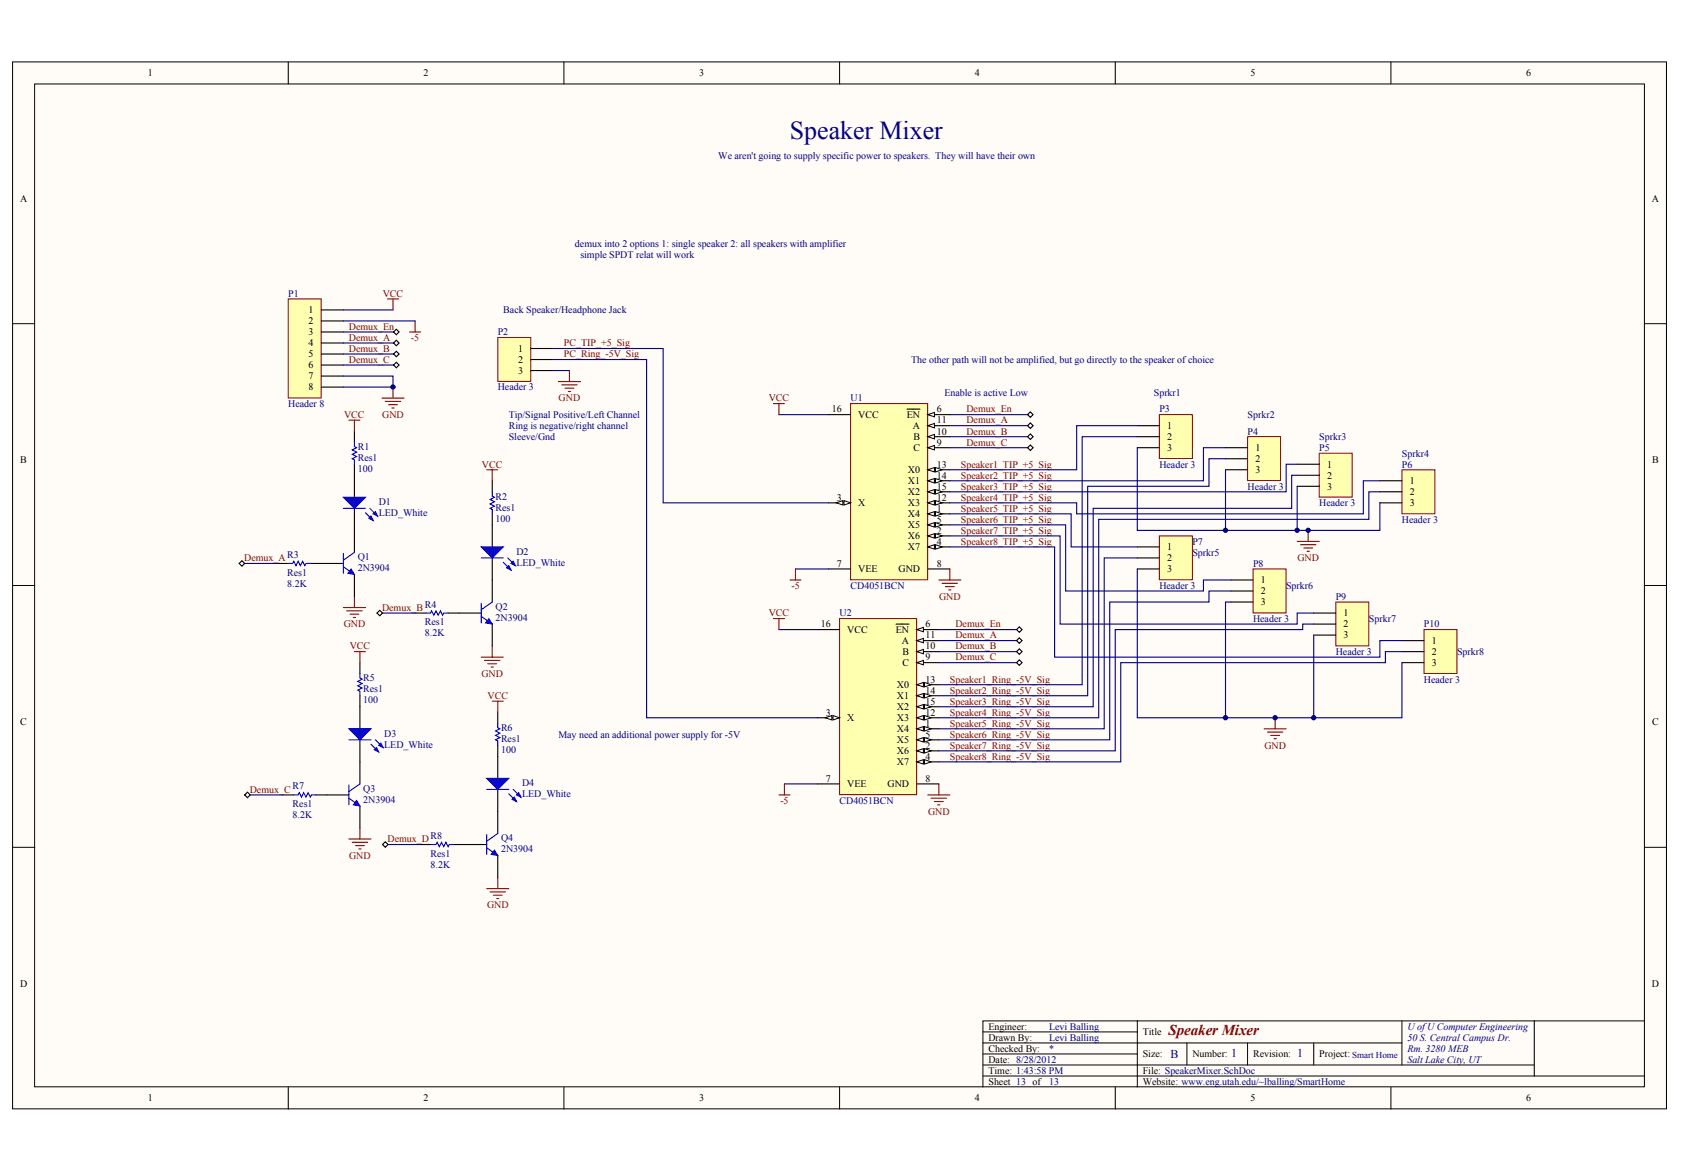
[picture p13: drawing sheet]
<svg xmlns="http://www.w3.org/2000/svg" width="248mm" height="173mm" viewBox="0 0 248 173" stroke-linecap="round" stroke-linejoin="round" font-family="sans-serif">
<defs><g id="words">
<text font-size="3.8" fill="#000080" x="116.3" y="20.5">Speaker Mixer</text>
<text font-size="2.2" fill="#800000" x="172" y="152.4">Speaker Mixer</text>
<g font-size="1.8" fill="#000080">
<text x="172.3" y="155.8">B</text>
<text x="181.2" y="155.6">1</text>
<text x="190.9" y="155.6">1</text>
</g>
<g font-size="1.5">
<text x="21.8" y="11.2">1</text>
<text x="62.4" y="11.2">2</text>
<text x="102.9" y="11.2">3</text>
<text x="143.5" y="11.2">4</text>
<text x="184.1" y="11.2">5</text>
<text x="224.6" y="11.2">6</text>
<text x="2.9" y="29.7">A</text>
<text x="243.1" y="29.7">A</text>
<text x="45.4" y="46.1">1</text>
<text x="45.4" y="47.8">2</text>
<text x="45.4" y="49.4">3</text>
<text x="45.4" y="51">4</text>
<text x="45.4" y="52.6">5</text>
<text x="76.3" y="51.8">1</text>
<text x="76.3" y="53.4">2</text>
<text x="45.4" y="54.3">6</text>
<text x="45.4" y="55.9">7</text>
<text x="45.4" y="57.5">8</text>
<text x="76.3" y="55.1">3</text>
<text x="122.4" y="60.7">16</text>
<text x="126.3" y="61.6">VCC</text>
<text x="133.5" y="61.6">EN</text>
<text x="134.4" y="63.2">A</text>
<text x="134.4" y="64.8">B</text>
<text x="137.9" y="60.7">6</text>
<text x="137.9" y="65.6">9</text>
<text x="137.9" y="64">10</text>
<text x="137.9" y="62.4">11</text>
<text x="171.8" y="63.2">1</text>
<text x="171.8" y="64.8">2</text>
<text x="3" y="68.2">B</text>
<text x="133.6" y="69.7">X0</text>
<text x="133.6" y="71.3">X1</text>
<text x="134.4" y="66.4">C</text>
<text x="137.9" y="68.9">13</text>
<text x="137.9" y="70.5">14</text>
<text x="171.8" y="66.4">3</text>
<text x="184.8" y="66.4">1</text>
<text x="184.8" y="68">2</text>
<text x="184.8" y="69.7">3</text>
<text x="195.3" y="68.9">1</text>
<text x="195.3" y="70.5">2</text>
<text x="207.5" y="71.3">1</text>
<text x="243.2" y="68.2">B</text>
<text x="123.2" y="73.7">3</text>
<text x="126.3" y="74.5">X</text>
<text x="133.6" y="76.1">X4</text>
<text x="133.6" y="77.8">X5</text>
<text x="133.6" y="74.5">X3</text>
<text x="133.6" y="72.9">X2</text>
<text x="137.9" y="75.4">1</text>
<text x="137.9" y="77">5</text>
<text x="137.9" y="73.7">12</text>
<text x="137.9" y="72.1">15</text>
<text x="195.3" y="72.1">3</text>
<text x="207.5" y="72.9">2</text>
<text x="207.5" y="74.5">3</text>
<text x="123.2" y="83.4">7</text>
<text x="133.6" y="79.4">X6</text>
<text x="133.6" y="81">X7</text>
<text x="137.9" y="78.6">2</text>
<text x="137.9" y="80.2">4</text>
<text x="137.9" y="83.4">8</text>
<text x="171.8" y="81">1</text>
<text x="171.8" y="82.6">2</text>
<text x="126.3" y="84.3">VEE</text>
<text x="132.2" y="84.3">GND</text>
<text x="171.8" y="84.3">3</text>
<text x="185.6" y="85.9">1</text>
<text x="185.6" y="87.5">2</text>
<text x="185.6" y="89.1">3</text>
<text x="120.8" y="92.4">16</text>
<text x="124.7" y="93.2">VCC</text>
<text x="131.8" y="93.2">EN</text>
<text x="132.7" y="94.8">A</text>
<text x="136.2" y="92.4">6</text>
<text x="136.2" y="95.6">10</text>
<text x="136.2" y="94">11</text>
<text x="197.7" y="90.8">1</text>
<text x="197.7" y="92.4">2</text>
<text x="197.7" y="94">3</text>
<text x="210.7" y="94.8">1</text>
<text x="132" y="101.3">X0</text>
<text x="132.8" y="98.1">C</text>
<text x="132.8" y="96.4">B</text>
<text x="136.2" y="100.5">13</text>
<text x="136.2" y="97.2">9</text>
<text x="210.7" y="96.4">2</text>
<text x="210.7" y="98.1">3</text>
<text x="3" y="106.8">C</text>
<text x="121.5" y="105.4">3</text>
<text x="124.7" y="106.2">X</text>
<text x="132" y="107.8">X4</text>
<text x="132" y="106.2">X3</text>
<text x="132" y="104.5">X2</text>
<text x="132" y="102.9">X1</text>
<text x="136.2" y="107">1</text>
<text x="136.2" y="105.4">12</text>
<text x="136.2" y="103.7">15</text>
<text x="136.2" y="102.1">14</text>
<text x="243.2" y="106.8">C</text>
<text x="132" y="111">X6</text>
<text x="132" y="112.7">X7</text>
<text x="132" y="109.4">X5</text>
<text x="136.2" y="110.2">2</text>
<text x="136.2" y="111.9">4</text>
<text x="136.2" y="108.6">5</text>
<text x="121.5" y="115.1">7</text>
<text x="124.7" y="115.9">VEE</text>
<text x="130.6" y="115.9">GND</text>
<text x="136.2" y="115.1">8</text>
<text x="2.9" y="145.3">D</text>
<text x="243.1" y="145.3">D</text>
<text x="145.5" y="151.6">Engineer:</text>
<text x="145.5" y="153.2">Drawn By:</text>
<text x="145.5" y="154.9">Checked By:</text>
<text x="168.2" y="152.4">Title</text>
<text x="168.2" y="155.7">Size:</text>
<text x="175.5" y="155.7">Number:</text>
<text x="184.4" y="155.7">Revision:</text>
<text x="194.2" y="155.7">Project: Smart Home</text>
<text x="145.5" y="156.5">Date: 8/28/2012</text>
<text x="145.5" y="159.7">Sheet 13 of</text>
<text x="145.5" y="158.1">Time: 1:43:58 PM</text>
<text x="168.2" y="158.1">File: SpeakerMixer.SchDoc</text>
<text x="168.2" y="159.7">Website: www.eng.utah.edu/~lballing/SmartHome</text>
<text x="21.8" y="162.2">1</text>
<text x="62.4" y="162.2">2</text>
<text x="102.9" y="162.2">3</text>
<text x="143.5" y="162.2">4</text>
<text x="184.1" y="162.2">5</text>
<text x="224.6" y="162.2">6</text>
</g>
<g font-size="1.5" fill="#000080">
<text x="105.7" y="23.4">We aren't going to supply specific power to speakers. They will have their own</text>
<text x="84.6" y="36.4">demux into 2 options 1: single speaker 2: all speakers with amplifier</text>
<text x="85.4" y="38">simple SPDT relat will work</text>
<text x="42.4" y="43.7">P1</text>
<text x="74.1" y="46.1">Back Speaker/Headphone Jack</text>
<text x="73.3" y="49.4">P2</text>
<text x="134.1" y="53.4">The other path will not be amplified, but go directly to the speaker of choice</text>
<text x="42.4" y="59.9">Header 8</text>
<text x="73.3" y="57.5">Header 3</text>
<text x="125.2" y="59.1">U1</text>
<text x="139" y="58.3">Enable is active Low</text>
<text x="169.8" y="58.3">Sprkr1</text>
<text x="74.9" y="61.6">Tip/Signal Positive/Left Channel</text>
<text x="74.9" y="63.2">Ring is negative/right channel</text>
<text x="74.9" y="64.8">Sleeve/Gnd</text>
<text x="170.6" y="60.7">P3</text>
<text x="183.6" y="64">P4</text>
<text x="183.6" y="61.6">Sprkr2</text>
<text x="194.2" y="64.8">Sprkr3</text>
<text x="52.6" y="69.5">100</text>
<text x="52.6" y="66.3">R1</text>
<text x="52.6" y="67.9">Res1</text>
<text x="170.6" y="68.9">Header 3</text>
<text x="194.2" y="66.4">P5</text>
<text x="206.3" y="68.9">P6</text>
<text x="206.3" y="67.2">Sprkr4</text>
<text x="55.7" y="74.4">D1</text>
<text x="55.7" y="76">LED_White</text>
<text x="72.9" y="76.8">100</text>
<text x="72.9" y="73.6">R2</text>
<text x="72.9" y="75.2">Res1</text>
<text x="183.6" y="72.1">Header 3</text>
<text x="194.2" y="74.5">Header 3</text>
<text x="206.3" y="77">Header 3</text>
<text x="42.3" y="82.2">R3</text>
<text x="52.6" y="82.5">Q1</text>
<text x="76" y="81.7">D2</text>
<text x="76" y="83.3">LED_White</text>
<text x="175.5" y="80.2">P7</text>
<text x="175.5" y="81.8">Sprkr5</text>
<text x="184.4" y="83.4">P8</text>
<text x="42.3" y="86.4">8.2K</text>
<text x="42.3" y="84.8">Res1</text>
<text x="52.6" y="84.1">2N3904</text>
<text x="62.5" y="89.5">R4</text>
<text x="72.9" y="89.8">Q2</text>
<text x="125.2" y="86.7">CD4051BCN</text>
<text x="170.6" y="86.7">Header 3</text>
<text x="189.3" y="86.7">Sprkr6</text>
<text x="196.6" y="88.3">P9</text>
<text x="62.5" y="93.7">8.2K</text>
<text x="62.5" y="92.1">Res1</text>
<text x="72.9" y="91.4">2N3904</text>
<text x="123.6" y="90.8">U2</text>
<text x="184.4" y="91.6">Header 3</text>
<text x="201.5" y="91.6">Sprkr7</text>
<text x="209.6" y="92.4">P10</text>
<text x="53.5" y="100.3">R5</text>
<text x="53.5" y="102">Res1</text>
<text x="196.6" y="96.4">Header 3</text>
<text x="209.6" y="100.5">Header 3</text>
<text x="214.4" y="96.4">Sprkr8</text>
<text x="53.5" y="103.6">100</text>
<text x="73.7" y="107.6">R6</text>
<text x="56.5" y="108.5">D3</text>
<text x="56.5" y="110.1">LED_White</text>
<text x="73.7" y="110.9">100</text>
<text x="73.7" y="109.3">Res1</text>
<text x="82.2" y="108.6">May need an additional power supply for -5V</text>
<text x="43.1" y="116.2">R7</text>
<text x="43.1" y="118.8">Res1</text>
<text x="53.5" y="116.6">Q3</text>
<text x="53.5" y="118.2">2N3904</text>
<text x="76.8" y="115.8">D4</text>
<text x="76.8" y="117.4">LED_White</text>
<text x="123.6" y="118.3">CD4051BCN</text>
<text x="43.1" y="120.5">8.2K</text>
<text x="63.4" y="123.5">R8</text>
<text x="73.7" y="123.9">Q4</text>
<text x="73.7" y="125.5">2N3904</text>
<text x="63.4" y="127.8">8.2K</text>
<text x="63.4" y="126.2">Res1</text>
<text x="154.4" y="153.2">Levi Balling</text>
<text x="154.4" y="151.6">Levi Balling</text>
<text x="154.4" y="154.9">*</text>
<text x="207.1" y="151.6">U of U Computer Engineering</text>
<text x="207.1" y="153.2">50 S. Central Campus Dr.</text>
<text x="207.1" y="154.9">Rm. 3280 MEB</text>
<text x="154.4" y="159.7">13</text>
<text x="207.1" y="156.5">Salt Lake City, UT</text>
</g>
<g font-size="1.5" fill="#800000">
<text x="56.3" y="43.7">VCC</text>
<text x="51.3" y="48.6">Demux_En</text>
<text x="51.3" y="50.2">Demux_A</text>
<text x="51.3" y="51.8">Demux_B</text>
<text x="51.3" y="53.4">Demux_C</text>
<text x="60.5" y="50.2">-5</text>
<text x="83" y="51">PC_TIP_+5_Sig</text>
<text x="83" y="52.6">PC_Ring_-5V_Sig</text>
<text x="82.2" y="59.1">GND</text>
<text x="113.1" y="59.1">VCC</text>
<text x="50.6" y="61.6">VCC</text>
<text x="56.2" y="61.6">GND</text>
<text x="142.2" y="60.7">Demux_En</text>
<text x="142.2" y="62.4">Demux_A</text>
<text x="142.2" y="64">Demux_B</text>
<text x="142.2" y="65.6">Demux_C</text>
<text x="70.9" y="68.9">VCC</text>
<text x="141.4" y="68.9">Speaker1_TIP_+5_Sig</text>
<text x="141.4" y="70.5">Speaker2_TIP_+5_Sig</text>
<text x="141.4" y="72.1">Speaker3_TIP_+5_Sig</text>
<text x="141.4" y="73.7">Speaker4_TIP_+5_Sig</text>
<text x="141.4" y="75.4">Speaker5_TIP_+5_Sig</text>
<text x="141.4" y="77">Speaker6_TIP_+5_Sig</text>
<text x="35.9" y="82.6">Demux_A</text>
<text x="141.4" y="78.6">Speaker7_TIP_+5_Sig</text>
<text x="141.4" y="80.2">Speaker8_TIP_+5_Sig</text>
<text x="191" y="82.6">GND</text>
<text x="56.2" y="89.9">Demux_B</text>
<text x="116.5" y="86.7">-5</text>
<text x="138.2" y="88.3">GND</text>
<text x="50.6" y="92.4">GND</text>
<text x="51.5" y="95.6">VCC</text>
<text x="113.1" y="90.8">VCC</text>
<text x="140.6" y="92.4">Demux_En</text>
<text x="140.6" y="94">Demux_A</text>
<text x="140.6" y="95.6">Demux_B</text>
<text x="70.9" y="99.7">GND</text>
<text x="139.8" y="100.5">Speaker1_Ring_-5V_Sig</text>
<text x="140.6" y="97.2">Demux_C</text>
<text x="71.8" y="102.9">VCC</text>
<text x="139.8" y="102.1">Speaker2_Ring_-5V_Sig</text>
<text x="139.8" y="103.7">Speaker3_Ring_-5V_Sig</text>
<text x="139.8" y="105.4">Speaker4_Ring_-5V_Sig</text>
<text x="139.8" y="107">Speaker5_Ring_-5V_Sig</text>
<text x="139.8" y="108.6">Speaker6_Ring_-5V_Sig</text>
<text x="139.8" y="110.2">Speaker7_Ring_-5V_Sig</text>
<text x="139.8" y="111.9">Speaker8_Ring_-5V_Sig</text>
<text x="186.1" y="110.2">GND</text>
<text x="36.8" y="116.7">Demux_C</text>
<text x="114.9" y="118.3">-5</text>
<text x="136.6" y="120">GND</text>
<text x="57" y="124">Demux_D</text>
<text x="51.4" y="126.5">GND</text>
<text x="71.7" y="133.8">GND</text>
</g>
</g></defs>
<g fill="#fffcf8" stroke="#000" stroke-width=".15">
<path d="M1.9 9.1h243.4v154.2h-243.4z"/>
<path d="M5.1 12.4h236.9v147.6h-236.9z"/>
</g>
<g fill="none" stroke="#000" stroke-width=".15">
<path d="M42.4 9.1v3.3M83 9.1v3.3M123.6 9.1v3.3M164.1 9.1v3.3M204.7 9.1v3.3M1.9 47.7h3.2M242 47.7h3.3M1.9 86.2h3.2M242 86.2h3.3M1.9 124.8h3.2M242 124.8h3.3M144.7 153.6h61.6"/>
<path d="M144.7 158.4h97.3M144.7 156.8h81.1M144.7 151.9h22.7M144.7 155.2h22.7M167.4 150.3h-22.7v9.8M174.7 153.6v3.2M183.6 153.6v3.2M193.4 153.6v3.2M206.3 150.3v6.5M225.8 150.3h-58.4v9.8M242 150.3h-16.2v8.1M42.4 160.1v3.2"/>
<path d="M83 160.1v3.2M123.6 160.1v3.2M164.1 160.1v3.2M204.7 160.1v3.2"/>
</g>
<path d="M73.3 49.7h4.8v6.5h-4.8z" fill="#ffffb0" stroke="#800000" stroke-width=".15"/>
<path d="M78.1 51.3h3.3M78.1 52.9h3.3M78.1 54.6h3.3" fill="none" stroke="#000" stroke-width=".16"/>
<path d="M125.2 59.4h11.3v26h-11.3z" fill="#ffffb0" stroke="#800000" stroke-width=".15"/>
<path d="M136.6 78.9h3.2" fill="none" stroke="#000" stroke-width=".16"/>
<g fill="#fffcf8" stroke="#000" stroke-width=".15">
<path d="M136.6 78.9l.9-.3v.6z"/>
<path d="M137.7 78.6l1 .3-1 .3z"/>
</g>
<path d="M136.6 75.7h3.2" fill="none" stroke="#000" stroke-width=".16"/>
<g fill="#fffcf8" stroke="#000" stroke-width=".15">
<path d="M136.6 75.7l.9-.4v.7z"/>
<path d="M137.7 75.3l1 .4-1 .3z"/>
</g>
<path d="M121.9 74h3.3" fill="none" stroke="#000" stroke-width=".16"/>
<g fill="#fffcf8" stroke="#000" stroke-width=".15">
<path d="M124.2 73.7l1 .3-1 .4z"/>
<path d="M123.1 74l1-.3v.7z"/>
</g>
<path d="M136.6 80.5h3.2" fill="none" stroke="#000" stroke-width=".16"/>
<g fill="#fffcf8" stroke="#000" stroke-width=".15">
<path d="M136.6 80.5l.9-.3v.7z"/>
<path d="M137.7 80.2l1 .3-1 .4z"/>
</g>
<path d="M121.9 61.1h3.3M136.6 77.3h3.2" fill="none" stroke="#000" stroke-width=".16"/>
<g fill="#fffcf8" stroke="#000" stroke-width=".15">
<path d="M136.6 77.3l.9-.3v.6z"/>
<path d="M137.7 77l1 .3-1 .3z"/>
</g>
<path d="M136.6 61.1h3.2" fill="none" stroke="#000" stroke-width=".16"/>
<path d="M136.6 61.1l.9-.4v.7z" fill="#fffcf8" stroke="#000" stroke-width=".15"/>
<path d="M133.5 60.2h1.9M136.6 69.2h3.2" fill="none" stroke="#000" stroke-width=".16"/>
<g fill="#fffcf8" stroke="#000" stroke-width=".15">
<path d="M136.6 69.2l.9-.4v.7z"/>
<path d="M137.7 68.8l1 .4-1 .3z"/>
</g>
<path d="M136.6 74h3.2M121.9 83.8h3.3M136.6 83.8h3.2" fill="none" stroke="#000" stroke-width=".16"/>
<g fill="#fffcf8" stroke="#000" stroke-width=".15">
<path d="M136.6 74l.9-.3v.7z"/>
<path d="M137.7 73.7l1 .3-1 .4z"/>
</g>
<path d="M136.6 65.9h3.2" fill="none" stroke="#000" stroke-width=".16"/>
<path d="M136.6 65.9l.9-.3v.6z" fill="#fffcf8" stroke="#000" stroke-width=".15"/>
<path d="M136.6 64.3h3.2" fill="none" stroke="#000" stroke-width=".16"/>
<path d="M136.6 64.3l.9-.3v.6z" fill="#fffcf8" stroke="#000" stroke-width=".15"/>
<path d="M136.6 62.7h3.2" fill="none" stroke="#000" stroke-width=".16"/>
<path d="M136.6 62.7l.9-.3v.6z" fill="#fffcf8" stroke="#000" stroke-width=".15"/>
<path d="M136.6 72.4h3.2" fill="none" stroke="#000" stroke-width=".16"/>
<g fill="#fffcf8" stroke="#000" stroke-width=".15">
<path d="M136.6 72.4l.9-.3v.6z"/>
<path d="M137.7 72.1l1 .3-1 .3z"/>
</g>
<path d="M136.6 70.8h3.2" fill="none" stroke="#000" stroke-width=".16"/>
<g fill="#fffcf8" stroke="#000" stroke-width=".15">
<path d="M136.6 70.8l.9-.3v.6z"/>
<path d="M137.7 70.5l1 .3-1 .3z"/>
</g>
<path d="M139.8 61.1h11.4M139.8 62.7h11.4M139.8 64.3h11.4M139.8 65.9h11.4" fill="none" stroke="#000080" stroke-width=".16"/>
<path d="M123.6 91.1h11.3v25.9h-11.3z" fill="#ffffb0" stroke="#800000" stroke-width=".15"/>
<path d="M134.9 110.6h3.3" fill="none" stroke="#000" stroke-width=".16"/>
<g fill="#fffcf8" stroke="#000" stroke-width=".15">
<path d="M134.9 110.6l1-.4v.7z"/>
<path d="M136.1 110.2l.9 .4-.9 .3z"/>
</g>
<path d="M134.9 107.3h3.3" fill="none" stroke="#000" stroke-width=".16"/>
<g fill="#fffcf8" stroke="#000" stroke-width=".15">
<path d="M134.9 107.3l1-.3v.6z"/>
<path d="M136.1 107l.9 .3-.9 .3z"/>
</g>
<path d="M120.3 105.7h3.3" fill="none" stroke="#000" stroke-width=".16"/>
<g fill="#fffcf8" stroke="#000" stroke-width=".15">
<path d="M122.6 105.4l1 .3-1 .3z"/>
<path d="M121.5 105.7l.9-.3v.6z"/>
</g>
<path d="M134.9 112.2h3.3" fill="none" stroke="#000" stroke-width=".16"/>
<g fill="#fffcf8" stroke="#000" stroke-width=".15">
<path d="M134.9 112.2l1-.3v.6z"/>
<path d="M136.1 111.9l.9 .3-.9 .3z"/>
</g>
<path d="M120.3 92.7h3.3M134.9 108.9h3.3" fill="none" stroke="#000" stroke-width=".16"/>
<g fill="#fffcf8" stroke="#000" stroke-width=".15">
<path d="M134.9 108.9l1-.3v.7z"/>
<path d="M136.1 108.6l.9 .3-.9 .4z"/>
</g>
<path d="M134.9 92.7h3.3" fill="none" stroke="#000" stroke-width=".16"/>
<path d="M134.9 92.7l1-.3v.6z" fill="#fffcf8" stroke="#000" stroke-width=".15"/>
<path d="M131.9 91.9h1.9M134.9 100.8h3.3" fill="none" stroke="#000" stroke-width=".16"/>
<g fill="#fffcf8" stroke="#000" stroke-width=".15">
<path d="M134.9 100.8l1-.3v.6z"/>
<path d="M136.1 100.5l.9 .3-.9 .3z"/>
</g>
<path d="M120.3 115.4h3.3M134.9 115.4h3.3M134.9 105.7h3.3" fill="none" stroke="#000" stroke-width=".16"/>
<g fill="#fffcf8" stroke="#000" stroke-width=".15">
<path d="M134.9 105.7l1-.3v.6z"/>
<path d="M136.1 105.4l.9 .3-.9 .3z"/>
</g>
<path d="M134.9 97.6h3.3" fill="none" stroke="#000" stroke-width=".16"/>
<path d="M134.9 97.6l1-.4v.7z" fill="#fffcf8" stroke="#000" stroke-width=".15"/>
<path d="M134.9 95.9h3.3" fill="none" stroke="#000" stroke-width=".16"/>
<path d="M134.9 95.9l1-.3v.7z" fill="#fffcf8" stroke="#000" stroke-width=".15"/>
<path d="M134.9 94.3h3.3" fill="none" stroke="#000" stroke-width=".16"/>
<path d="M134.9 94.3l1-.3v.6z" fill="#fffcf8" stroke="#000" stroke-width=".15"/>
<path d="M134.9 104.1h3.3" fill="none" stroke="#000" stroke-width=".16"/>
<g fill="#fffcf8" stroke="#000" stroke-width=".15">
<path d="M134.9 104.1l1-.4v.7z"/>
<path d="M136.1 103.7l.9 .4-.9 .3z"/>
</g>
<path d="M134.9 102.4h3.3" fill="none" stroke="#000" stroke-width=".16"/>
<g fill="#fffcf8" stroke="#000" stroke-width=".15">
<path d="M134.9 102.4l1-.3v.7z"/>
<path d="M136.1 102.1l.9 .3-.9 .4z"/>
</g>
<path d="M81.4 51.3h16.2v22.7h24.3M81.4 52.9h13.8v52.8h25.1M81.4 54.6h2.4M114.6 61.1h7.3M114.6 92.7h5.7M138.2 92.7h11.3M138.2 94.3h11.3M138.2 95.9h11.3M138.2 97.6h11.3" fill="none" stroke="#000080" stroke-width=".16"/>
<path d="M82.2 56.2h3.2M82.7 56.7h2.2M83.2 57.2h1.3M83.6 57.6h.4M83.8 54.6v1.6M113.8 59.4h1.7M114.6 59.4v1.7M113.8 91.1h1.7M114.6 91.1v1.6" fill="none" stroke="#800000" stroke-width=".16"/>
<path d="M170.6 61.1h4.9v6.4h-4.9z" fill="#ffffb0" stroke="#800000" stroke-width=".15"/>
<path d="M167.4 62.7h3.2M167.4 64.3h3.2M167.4 65.9h3.2" fill="none" stroke="#000" stroke-width=".16"/>
<path d="M138.2 85.4h3.2M138.7 85.9h2.2M139.2 86.4h1.3M139.6 86.9h.4M139.8 83.8v1.6M136.6 117h3.2M137 117.5h2.3M137.5 118h1.3M138 118.5h.3M138.2 115.4v1.6" fill="none" stroke="#800000" stroke-width=".16"/>
<path d="M183.6 64.3h4.9v6.5h-4.9z" fill="#ffffb0" stroke="#800000" stroke-width=".15"/>
<path d="M180.4 65.9h3.2M180.4 67.5h3.2M180.4 69.2h3.2" fill="none" stroke="#000" stroke-width=".16"/>
<path d="M194.2 66.7h4.8v6.5h-4.8z" fill="#ffffb0" stroke="#800000" stroke-width=".15"/>
<path d="M190.9 68.4h3.3M190.9 70h3.3M190.9 71.6h3.3" fill="none" stroke="#000" stroke-width=".16"/>
<path d="M206.3 69.2h4.9v6.4h-4.9z" fill="#ffffb0" stroke="#800000" stroke-width=".15"/>
<path d="M203.1 70.8h3.2M203.1 72.4h3.2M203.1 74h3.2" fill="none" stroke="#000" stroke-width=".16"/>
<path d="M170.6 78.9h4.9v6.5h-4.9z" fill="#ffffb0" stroke="#800000" stroke-width=".15"/>
<path d="M167.4 80.5h3.2M167.4 82.2h3.2M167.4 83.8h3.2" fill="none" stroke="#000" stroke-width=".16"/>
<path d="M184.4 83.8h4.9v6.5h-4.9z" fill="#ffffb0" stroke="#800000" stroke-width=".15"/>
<path d="M181.2 85.4h3.2M181.2 87h3.2M181.2 88.6h3.2" fill="none" stroke="#000" stroke-width=".16"/>
<path d="M196.6 88.6h4.9v6.5h-4.9z" fill="#ffffb0" stroke="#800000" stroke-width=".15"/>
<path d="M193.4 90.3h3.2M193.4 91.9h3.2M193.4 93.5h3.2" fill="none" stroke="#000" stroke-width=".16"/>
<path d="M209.6 92.7h4.8v6.5h-4.8z" fill="#ffffb0" stroke="#800000" stroke-width=".15"/>
<path d="M206.3 94.3h3.3M206.3 95.9h3.3M206.3 97.6h3.3" fill="none" stroke="#000" stroke-width=".16"/>
<g fill="none" stroke="#000080" stroke-width=".16">
<path d="M139.8 75.7h17.9v4.8h9.7M139.8 77.3h17v9.7h20.3v-1.6h4.1M139.8 78.9h16.2v13h34.9v-1.6h2.5M167.4 62.7h-8.9v6.5h-18.7M167.4 64.3h-8.1v36.5h-21.1M167.4 65.9v12.2h13M180.4 67.5h-2.5v4.1h-17.8v30.8h-21.9M180.4 65.9h-3.3v4.9h-37.3M190.9 68.4h-1.6v4h-49.5M190.9 70h-.8v4.8h-29.2v29.3h-22.7M190.9 71.6v6.5M203.1 70.8h-2.4v4.9h-42.2v-1.7h-18.7"/>
<path d="M203.1 72.4h-1.6v4.1h-39.8v29.2h-23.5M139.8 80.5h15.4v16.3h47.9v-2.5h3.2M167.4 82.2h-4.9v25.1h-24.3M167.4 83.8v21.9h38.9v-8.1M181.2 87h-3.3v1.6h-14.6v20.3h-25.1M181.2 88.6h-.8v17.1M193.4 91.9h-1.7v.8h-27.6v17.9h-25.9M193.4 93.5v12.2M206.3 95.9h-2.4v1.7h-38.9v14.6h-26.8"/>
</g>
<path d="M190.9 79.7h3.3M192.5 78.1v1.6M191.4 80.2h2.3M191.9 80.7h1.3M192.4 81.2h.3M186.1 107.3h3.2M186.5 107.8h2.3M187 108.3h1.3M187.5 108.8h.3M187.7 105.7v1.6" fill="none" stroke="#800000" stroke-width=".16"/>
<path d="M42.4 44h4.9v14.6h-4.9z" fill="#ffffb0" stroke="#800000" stroke-width=".15"/>
<g fill="none" stroke="#000" stroke-width=".16">
<path d="M47.3 45.6h3.2M47.3 47.3h3.2M47.3 48.9h3.2M47.3 50.5h3.2M47.3 52.1h3.2M47.3 53.7h3.2M47.3 55.4h3.2M47.3 57h3.2M58.3 48.5l.4 .4-.4 .4-.4-.4zM58.3 50.1l.4 .4-.4 .4-.4-.4zM58.3 51.7l.4 .4-.4 .4-.4-.4zM58.3 53.3l.4 .4-.4 .5-.4-.5z"/>
<path d="M52.2 63.5v1.6M52.2 68.4v4.8M52.2 74.8v6.5M72.4 70.8v1.6M72.4 75.7v4.8M151.2 62.7l.4-.4 .5 .4-.5 .4zM151.2 64.3l.4-.4 .5 .4-.5 .4zM151.6 60.6l.5 .5-.5 .4-.4-.4zM151.6 65.5l.5 .4-.5 .4-.4-.4zM35.6 82.6l.4 .4-.4 .4-.4-.4zM40.8 83h1.6M45.7 83h4.8"/>
<path d="M52.2 84.6v3.2M53 97.6v1.6M55.9 89.9l.4 .4-.4 .4-.4-.4zM61.1 90.3h1.6M66 90.3h4.8M72.4 82.2v6.4M72.4 91.9v3.2M149.6 95.9l.4-.4 .4 .4-.4 .5zM150 92.3l.4 .4-.4 .4-.4-.4zM150 93.9l.4 .4-.4 .4-.4-.4zM150 97.2l.4 .4-.4 .4-.4-.4zM36.4 116.6l.4 .4-.4 .5-.4-.5z"/>
<path d="M41.6 117h1.6M46.5 117h4.9M53 102.4v4.9M53 108.9v6.5M53 118.7v3.2M73.3 104.9v1.6M73.3 109.7v4.9M73.3 116.2v6.5M56.7 123.9l.4 .5-.4 .4-.4-.4zM61.9 124.4h1.6M66.8 124.4h4.8M73.3 126v3.2"/>
</g>
<g fill="none" stroke="#000080" stroke-width=".16">
<path d="M50.5 55.4h7.3v1.6h-7.3M50.5 45.6h7.3M50.5 48.9h7.3M50.5 50.5h7.3M50.5 52.1h7.3M50.5 53.7h7.3M50.5 47.3h10.6M180.4 69.2v8.9h22.7v-4.1M35.9 83h4.9M56.2 90.3h4.9M117.1 83.8h4.8M36.7 117h4.9"/>
<path d="M115.5 115.4h4.8M57 124.4h4.9"/>
</g>
<g fill="none" stroke="#800000" stroke-width=".16">
<path d="M56.2 58.6h3.3M56.7 59.1h2.3M57 44h1.7M57.2 59.6h1.3M57.8 44v1.6M57.8 57v1.6M60.3 48.9h1.6M61.1 47.3v1.6M51.4 61.9h1.6M52.2 61.9v1.6M57.7 60.1h.3M71.6 69.2h1.7"/>
<path d="M72.4 69.2v1.6M50.5 89.5h3.3M51 89.9h2.3M51.5 90.4h1.3M52 90.9h.3M52.2 95.9h1.6M52.2 87.8v1.7M53 95.9v1.7M70.8 96.8h3.3M71.3 97.2h2.3M71.8 97.7h1.3M72.3 98.2h.3"/>
<path d="M72.4 95.1v1.7M116.3 85.4h1.6M117.1 83.8v1.6M72.4 103.3h1.7M73.3 103.3v1.6M114.6 117h1.7M115.5 115.4v1.6M51.4 123.5h3.2M51.8 124h2.3M52.3 124.5h1.3M52.8 125h.3M53 121.9v1.6"/>
<path d="M71.6 130.8h3.3M72.1 131.3h2.3M72.6 131.8h1.3M73.1 132.3h.3M73.3 129.2v1.6"/>
</g>
<g fill="none" stroke="#00f" stroke-width=".16">
<path d="M50.5 74.8h3.3M52.2 65.1v.7l.3 .1-.7 .3 .7 .4-.7 .3 .7 .3-.7 .3 .4 .2v.7M53.8 75.5l1.1 1.1M54.4 74.8l1.2 1.2M72.4 72.4v.7l.4 .1-.7 .4 .7 .3-.7 .3 .7 .3-.7 .3 .3 .2v.7M42.4 83h.7l.1-.4 .4 .7 .3-.7 .3 .7 .3-.7 .4 .7 .1-.3h.7M50.5 83.5l1.7 1.1M50.5 81.5v2.9M52.2 81.3l-1.7 1.2M53 99.2v.6l.3 .2-.6 .3 .6 .4-.6 .3 .6 .3-.6 .3 .3 .2v.6M62.7 90.3h.7l.1-.4 .3 .7 .4-.7 .3 .7 .3-.7 .3 .7 .2-.3h.7M70.8 82.2h3.3"/>
<path d="M70.8 90.8l1.6 1.1M70.8 88.8v2.9M72.4 88.6l-1.6 1.2M74.1 82.8l1.1 1.1M74.7 82.2l1.2 1.1M43.2 117h.7l.1-.3 .4 .7 .3-.7 .3 .7 .3-.7 .4 .7 .1-.4h.7M51.4 108.9h3.2M51.4 117.5l1.6 1.2M51.4 115.6v2.9M53 115.4l-1.6 1.2M54.6 109.6l1.1 1.1M55.2 108.9l1.2 1.2"/>
<path d="M71.6 116.2h3.3M73.3 106.5v.6l.3 .2-.7 .3 .7 .4-.7 .3 .7 .3-.7 .3 .4 .2v.6M74.9 116.9l1.1 1.1M75.5 116.2l1.2 1.2M63.5 124.4h.7l.1-.4 .4 .7 .3-.7 .3 .7 .3-.7 .4 .7 .1-.3h.7M71.6 124.8l1.7 1.2M71.6 122.9v2.9M73.3 122.7l-1.7 1.2"/>
</g>
<g fill="#00f" stroke="#00f" stroke-width=".16">
<path d="M51.4 107.3h3.2l-1.6 1.6z"/>
<path d="M55.1 110.4l.3-.3 .3 .6z"/>
<path d="M56.1 109.4l.3 .7-.7-.4z"/>
<path d="M71.6 114.6h3.3l-1.6 1.6z"/>
<path d="M75.4 117.7l.3-.3 .3 .6z"/>
<path d="M76.3 116.7l.4 .7-.7-.4z"/>
<path d="M50.5 73.2h3.3l-1.6 1.6z"/>
<path d="M54.3 76.3l.3-.3 .3 .6z"/>
<path d="M54.9 75.7l.3-.4 .4 .7z"/>
<path d="M70.8 80.5h3.3l-1.7 1.7z"/>
<path d="M74.6 83.6l.3-.3 .3 .6z"/>
<path d="M75.5 82.6l.4 .7-.7-.3z"/>
</g>
<g fill="#00f" stroke="#00f" stroke-width=".15">
<path d="M52.5 117.9l.5 .8-1-.2z"/>
<path d="M72.8 125.2l.5 .8-1-.2z"/>
<path d="M51.7 83.8l.5 .8-1-.2z"/>
<path d="M72 91.1l.4 .8-.9-.2z"/>
</g>
<g fill="#000080" stroke="#000080" stroke-width=".15">
<circle cx="57.8" cy="57" r=".31"/>
<circle cx="180.4" cy="105.7" r=".32"/>
<circle cx="180.4" cy="78.1" r=".31"/>
<circle cx="187.7" cy="105.7" r=".32"/>
<circle cx="190.9" cy="78.1" r=".31"/>
<circle cx="192.5" cy="78.1" r=".31"/>
<circle cx="193.3" cy="105.7" r=".32"/>
</g>
<use href="#words"/>
</svg>
